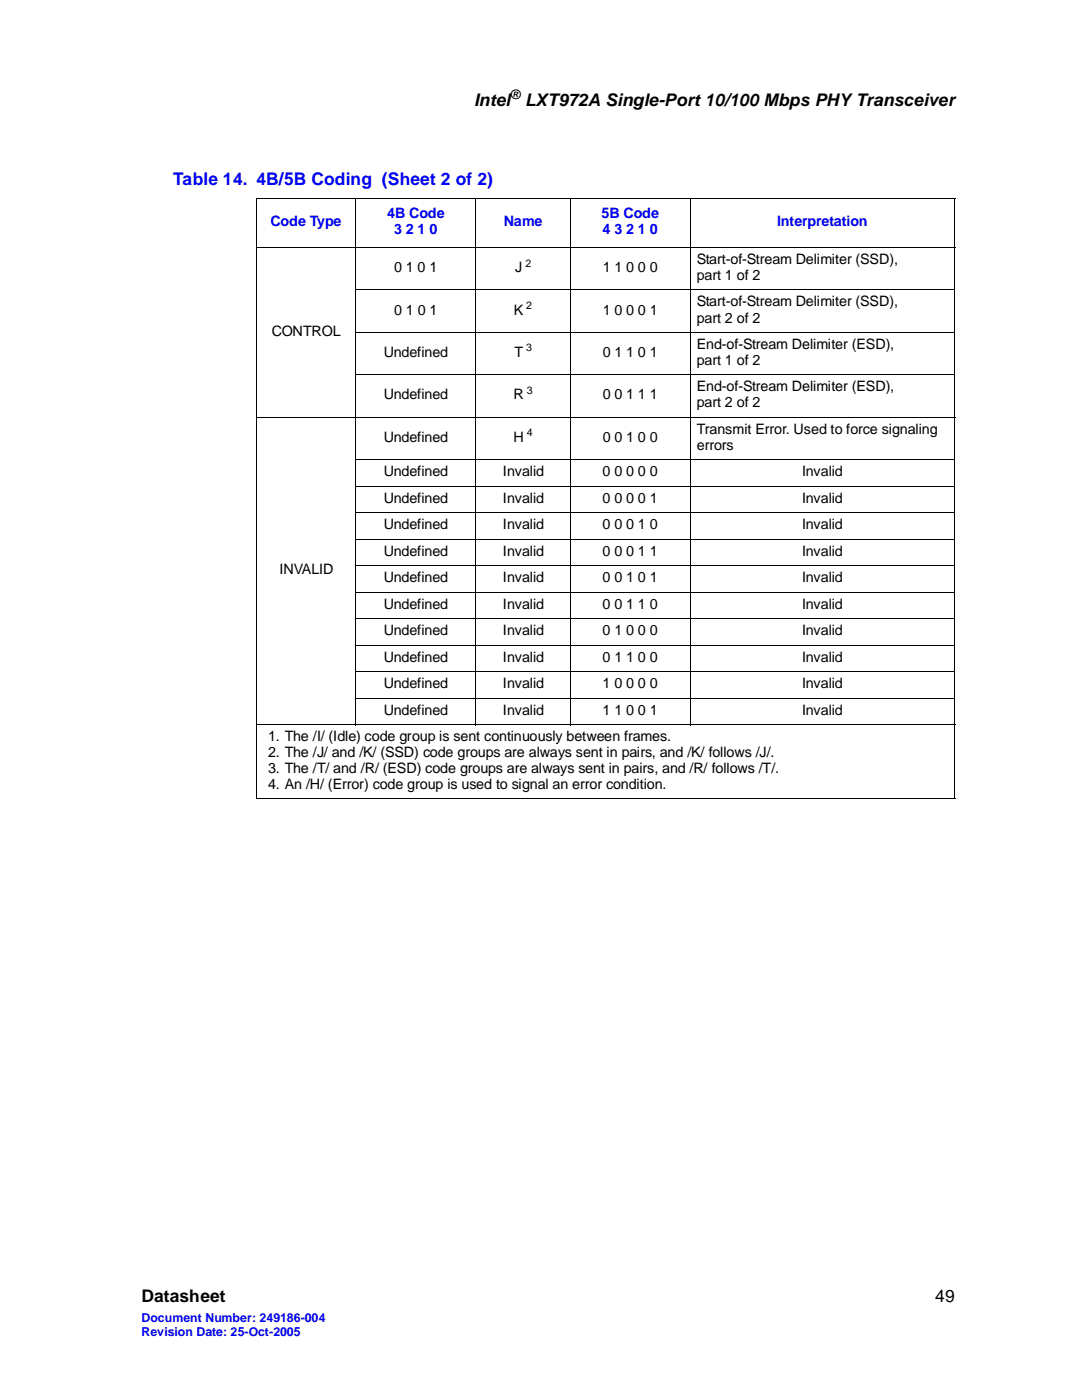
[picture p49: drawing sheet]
<svg xmlns="http://www.w3.org/2000/svg" width="216mm" height="279mm" viewBox="0 0 216 279" stroke-linecap="round" stroke-linejoin="round" font-family="sans-serif">
<defs><g id="words">
<g font-size="3.5">
<text x="94.6" y="21.1">Intel</text>
<text x="104.8" y="21.1">LXT972A Single-Port 10/100 Mbps PHY Transceiver</text>
<text x="28.2" y="259.9">Datasheet</text>
<text x="186.6" y="259.9">49</text>
</g>
<text font-size="3.5" fill="#00f" x="34.6" y="36.9">Table 14. 4B/5B Coding (Sheet 2 of 2)</text>
<g font-size="2.9" fill="#00f">
<text x="54" y="45.2">Code Type</text>
<text x="77.2" y="43.5">4B Code</text>
<text x="78.7" y="46.7">3 2 1 0</text>
<text x="100.5" y="45.2">Name</text>
<text x="120" y="43.5">5B Code</text>
<text x="120.3" y="46.7">4 3 2 1 0</text>
<text x="155.1" y="45.2">Interpretation</text>
</g>
<g font-size="2.9">
<text x="139.1" y="52.7">Start-of-Stream Delimiter (SSD),</text>
<text x="78.7" y="54.3">0 1 0 1</text>
<text x="102.8" y="54.3">J</text>
<text x="120.3" y="54.3">1 1 0 0 0</text>
<text x="139.1" y="55.9">part 1 of 2</text>
<text x="78.7" y="62.8">0 1 0 1</text>
<text x="102.6" y="62.8">K</text>
<text x="120.3" y="62.8">1 0 0 0 1</text>
<text x="139.1" y="61.2">Start-of-Stream Delimiter (SSD),</text>
<text x="139.1" y="64.4">part 2 of 2</text>
<text x="54.2" y="67">CONTROL</text>
<text x="76.6" y="71.2">Undefined</text>
<text x="102.6" y="71.2">T</text>
<text x="120.3" y="71.2">0 1 1 0 1</text>
<text x="139.1" y="69.6">End-of-Stream Delimiter (ESD),</text>
<text x="139.1" y="72.8">part 1 of 2</text>
<text x="76.6" y="79.7">Undefined</text>
<text x="102.5" y="79.7">R</text>
<text x="120.3" y="79.7">0 0 1 1 1</text>
<text x="139.1" y="78.1">End-of-Stream Delimiter (ESD),</text>
<text x="139.1" y="81.3">part 2 of 2</text>
<text x="76.6" y="88.2">Undefined</text>
<text x="102.5" y="88.2">H</text>
<text x="120.3" y="88.2">0 0 1 0 0</text>
<text x="139.1" y="86.6">Transmit Error. Used to force signaling</text>
<text x="139.1" y="89.8">errors</text>
<text x="76.6" y="95">Undefined</text>
<text x="100.4" y="95">Invalid</text>
<text x="120.3" y="95">0 0 0 0 0</text>
<text x="160" y="95">Invalid</text>
<text x="76.6" y="100.4">Undefined</text>
<text x="100.4" y="100.4">Invalid</text>
<text x="120.3" y="100.4">0 0 0 0 1</text>
<text x="160" y="100.4">Invalid</text>
<text x="76.6" y="105.6">Undefined</text>
<text x="100.4" y="105.6">Invalid</text>
<text x="120.3" y="105.6">0 0 0 1 0</text>
<text x="160" y="105.6">Invalid</text>
<text x="76.6" y="110.9">Undefined</text>
<text x="100.4" y="110.9">Invalid</text>
<text x="120.3" y="110.9">0 0 0 1 1</text>
<text x="160" y="110.9">Invalid</text>
<text x="55.7" y="114.6">INVALID</text>
<text x="76.6" y="116.2">Undefined</text>
<text x="100.4" y="116.2">Invalid</text>
<text x="120.3" y="116.2">0 0 1 0 1</text>
<text x="160" y="116.2">Invalid</text>
<text x="76.6" y="121.5">Undefined</text>
<text x="100.4" y="121.5">Invalid</text>
<text x="120.3" y="121.5">0 0 1 1 0</text>
<text x="160" y="121.5">Invalid</text>
<text x="76.6" y="126.8">Undefined</text>
<text x="100.4" y="126.8">Invalid</text>
<text x="120.3" y="126.8">0 1 0 0 0</text>
<text x="160" y="126.8">Invalid</text>
<text x="76.6" y="132.1">Undefined</text>
<text x="76.6" y="137.4">Undefined</text>
<text x="100.4" y="132.1">Invalid</text>
<text x="100.4" y="137.4">Invalid</text>
<text x="120.3" y="132.1">0 1 1 0 0</text>
<text x="120.3" y="137.4">1 0 0 0 0</text>
<text x="160" y="132.1">Invalid</text>
<text x="160" y="137.4">Invalid</text>
<text x="76.6" y="142.7">Undefined</text>
<text x="100.4" y="142.7">Invalid</text>
<text x="120.3" y="142.7">1 1 0 0 1</text>
<text x="160" y="142.7">Invalid</text>
<text x="53.5" y="147.9">1. The /I/ (Idle) code group is sent continuously between frames.</text>
<text x="53.5" y="151.2">2. The /J/ and /K/ (SSD) code groups are always sent in pairs, and /K/ follows /J/.</text>
<text x="53.5" y="154.3">3. The /T/ and /R/ (ESD) code groups are always sent in pairs, and /R/ follows /T/.</text>
<text x="53.5" y="157.5">4. An /H/ (Error) code group is used to signal an error condition.</text>
</g>
<text font-size="2.6" x="101.8" y="19.7">®</text>
<g font-size="2.5" fill="#00f">
<text x="28.2" y="263.8">Document Number: 249186-004</text>
<text x="28.2" y="266.6">Revision Date: 25-Oct-2005</text>
</g>
<g font-size="2.1">
<text x="104.8" y="53.2">2</text>
<text x="105" y="61.7">2</text>
<text x="105" y="70.1">3</text>
<text x="105.1" y="78.6">3</text>
<text x="105.1" y="87.1">4</text>
</g>
</g></defs>
<g fill="none" stroke="#000" stroke-width=".2">
<path d="M51.1 39.6h139.5M51.2 39.7v119.7M71 39.5v105.2M94.9 39.5v105.2M113.8 39.5v105.2M137.7 39.5v105.2M190.5 39.7v119.7M51.1 49.4h139.5M70.9 57.9h119.7M70.9 66.3h119.7M70.9 74.8h119.7M51.1 83.3h139.5"/>
<path d="M70.9 91.7h119.7M70.9 97.1h119.7M70.9 102.3h119.7M70.9 107.6h119.7M70.9 112.9h119.7M70.9 118.2h119.7M70.9 123.5h119.7M70.9 128.8h119.7M70.9 134.1h119.7M70.9 139.4h119.7M51.1 144.6h139.5M51.1 159.5h139.5"/>
</g>
<use href="#words"/>
</svg>
